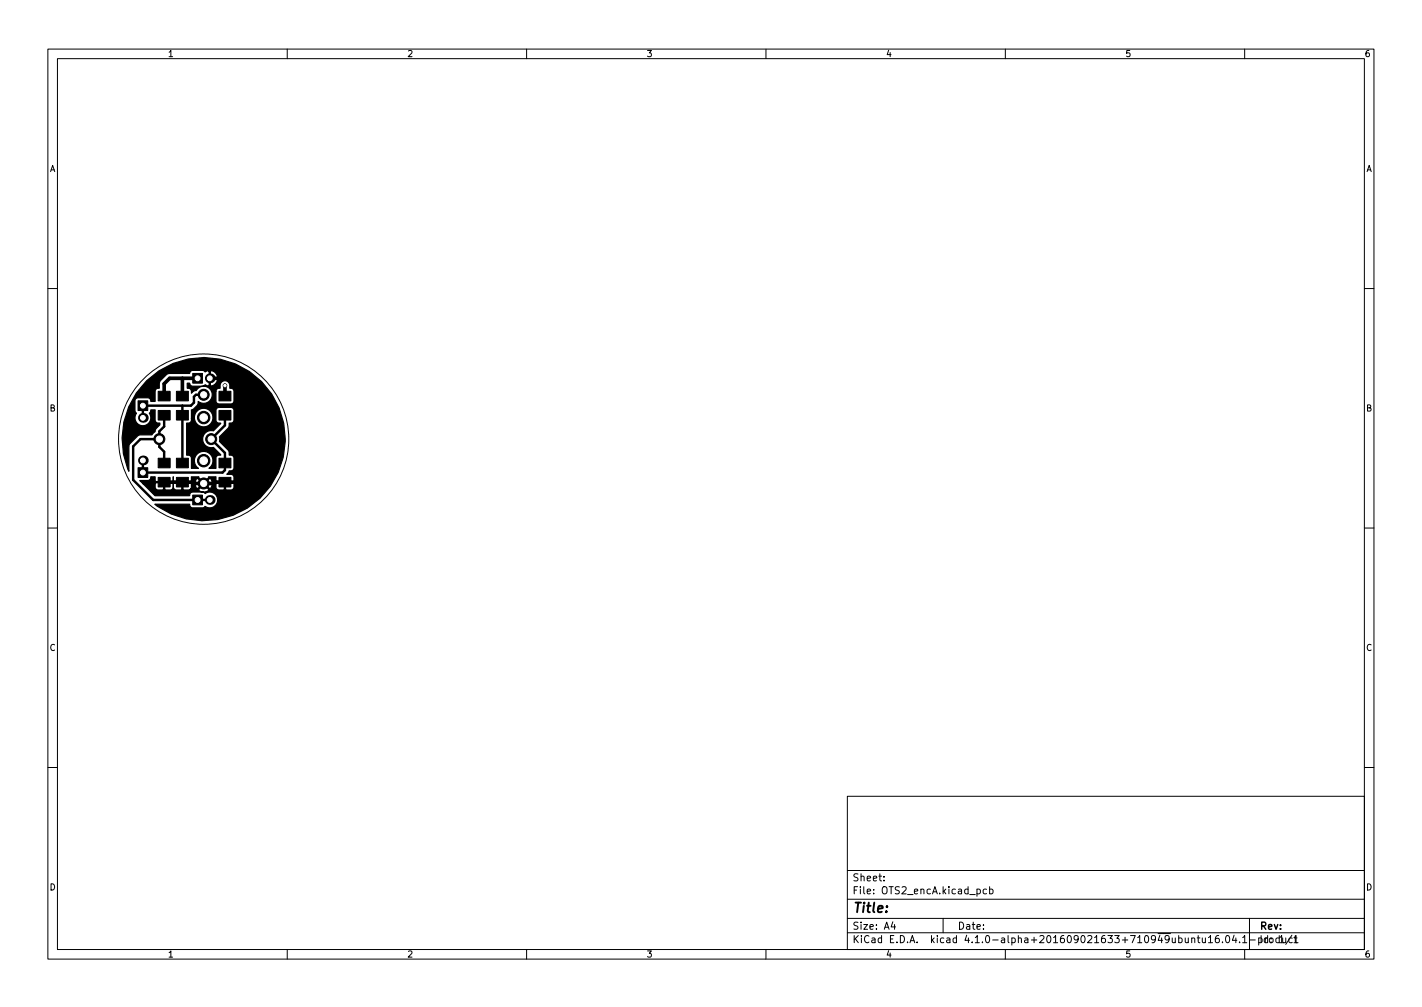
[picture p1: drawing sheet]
<svg xmlns="http://www.w3.org/2000/svg" width="297mm" height="210mm" viewBox="0 0 297 210" stroke-linecap="round" stroke-linejoin="round" font-family="sans-serif">
<defs><g id="words">
<text font-size="2.8" x="178" y="190.6">Title:</text>
<g font-size="2.1">
<text x="178" y="184">Sheet:</text>
<text x="178" y="186.7">File: OTS2_encA.kicad_pcb</text>
<text x="178" y="196.9">KiCad E.D.A. kicad 4.1.0-alpha+201609021633+710949ubuntu16.04.1-product</text>
<text x="178" y="194.1">Size: A4</text>
<text x="200" y="194.1">Date:</text>
<text x="263" y="194.1">Rev:</text>
<text x="263" y="196.9">Id: 1/1</text>
</g>
<g font-size="1.8">
<text x="35" y="11.9">1</text>
<text x="85" y="11.9">2</text>
<text x="135" y="11.9">3</text>
<text x="185" y="11.9">4</text>
<text x="235" y="11.9">5</text>
<text x="285" y="11.9">6</text>
<text x="10.3" y="35.9">A</text>
<text x="285.3" y="35.9">A</text>
<text x="10.3" y="85.9">B</text>
<text x="285.3" y="85.9">B</text>
<text x="10.3" y="135.9">C</text>
<text x="285.3" y="135.9">C</text>
<text x="10.3" y="185.9">D</text>
<text x="285.3" y="185.9">D</text>
<text x="35" y="199.9">1</text>
<text x="85" y="199.9">2</text>
<text x="135" y="199.9">3</text>
<text x="185" y="199.9">4</text>
<text x="235" y="199.9">5</text>
<text x="285" y="199.9">6</text>
</g>
</g></defs>
<g fill="none" stroke="#000" stroke-width=".21">
<path d="M10 10.2h277v190.1h-277zM12 12.2h273v186.1h-273zM60 10.2v2M110 10.2v2M160 10.2v2M210 10.2v2M260 10.2v2M10 60.2h2M285 60.2h2M10 110.2h2M285 110.2h2M10 160.2h2"/>
<path d="M177 166.3h108v32h-108zM285 160.2h2M60 198.3v2M110 198.3v2M160 198.3v2M177 194.8h108M177 191.8h108M177 187.8h108M177 181.8h108M184.6 183.8v.1M184.6 183v.1M186.5 192.5l-.4 1h1"/>
<path d="M186.9 193v1M197 191.8v3M204.1 185.7l.4-.1 .3 .3-.2 .7h-.5M206.1 185.7l-.5-.1-.2 .3 .1 .7h.6M206.7 185.7l.4-.1 .3 .3-.1 .7h-.6M206.7 185.1v1.5M210 198.3v2M252.4 195.8l.5-.5v1.5M252.4 196.8h.9M254.6 195.3l-.5 .1a1.01 1.01 0 0 0 0 1.4l.5-.1 .1-.5-.3-.3-.4 .1-.1 .2M255.4 196.7v.1M256.2 195.4l.2-.1a.8 .8 0 0 1 .5 .8 .8 .8 0 0 1-.5 .7 1 1 0 0 1-.2-1.4z"/>
<path d="M257.8 195.3l-.4 1h1M258.1 195.8v1M258.9 196.7v.1M259.6 195.8l.4-.5v1.5M259.6 196.8h.8M260 198.3v2M261 191.8v6.5M261.1 196.3h1.1M269.9 195.3l-1.3 1.9M269.9 195.9l-.4-.1-.3 .3 .2 .7h.5M270.3 195.8l.4-.5v1.5M270.3 196.8h.8"/>
<path d="M270.4 195.8h.5M270.6 195.3v1.3l.3 .2"/>
<circle cx="42.5" cy="91.7" r="17.8"/>
</g>
<g fill="#000" stroke="#000" stroke-width=".21">
<path d="M28.8 83.7h2.1v2h-2.1zM28.8 97.7h2.1v2h-2.1zM33 81.7h2.5v2h-2.5zM33 85.7h2.5v2h-2.5zM33 95.7h2.5v2h-2.5zM33 99.7h2.5v2h-2.5zM36.9 81.7h2.4v2h-2.4zM36.9 85.7h2.4v2h-2.4zM36.9 95.7h2.4v2h-2.4zM36.9 99.7h2.4v2h-2.4zM40.3 78h2v2h-2zM45.7 81.7h2.5v2h-2.5z"/>
<path d="M45.7 85.7h2.5v2h-2.5zM45.7 95.7h2.5v2h-2.5zM45.7 99.7h2.5v2h-2.5zM40.3 103.4h2v2h-2z"/>
<circle cx="29.8" cy="96.1" r=".38"/>
<circle cx="33.3" cy="91.7" r="1.15"/>
<circle cx="42.5" cy="82.4" r="1.15"/>
<circle cx="42.5" cy="87.2" r="1.3"/>
<circle cx="42.5" cy="96.2" r="1.3"/>
<circle cx="44.1" cy="91.7" r="1.15"/>
<circle cx="47" cy="80.5" r=".38"/>
<circle cx="42.5" cy="100.9" r="1.15"/>
</g>
<g fill="#000">
<circle cx="43.8" cy="79" r="1.02"/>
<circle cx="29.8" cy="96.1" r="1.02"/>
<circle cx="29.8" cy="87.2" r="1.02"/>
<circle cx="43.8" cy="104.4" r="1.02"/>
</g>
<path d="M38.1 79v3.7M41.3 79h-5.9l-1.1 1.1v2.6M43.8 79h5.1l1.3 1.3v19.6l-.8 .8h-4.3l-.3 .2h-4.4l-.3-.2h-5.8M47 80.5v2.2" fill="none" stroke="#000" stroke-width=".76"/>
<path d="M33.3 91.7h-4l-1.5 1.5v7l4.2 4.2h11.8M34.3 86.7v2.4l-1 1v3.2l1 1v2.4M38.1 84.7v12M42.5 82.4h-1.6l-.4 .4v1.3l-.6 .6h-10.1v2.5M47 86.7v2.1l-2.9 2.9 2.9 2.9v3.6l-.5 .5h-16.7v-2.6" fill="none" stroke="#000" stroke-width=".51"/>
<path d="M30.6 79.5a17 17 0 0 1 23.5-.4 17 17 0 0 1 1.6 23.4 17 17 0 0 1-23.4 2.8h7.3v.1a.64 .64 0 0 0 .7 .6h2.1l.5-.2a1.65 1.65 0 0 0 2.6-1.4 1.65 1.65 0 0 0-2.7-1.3l-.4-.4h-2.3a.66 .66 0 0 0-.5 .8h-7.2l-2.6-2.5h2.6l.1 1 .5 .3h1l.2-.2v-1.3h.2v1.3l.2 .2 1.2-.1 .4-.3v-.9v.7l.2 .5 .4 .1h1l.2-.2v-1.3h.2v1.3l.2 .2 3.1-.1a1.3 1.3 0 0 0 2.1 0l-1.1-1.1-1 1.1h-1.8l.3-.3v-.9h.8a.95 .95 0 0 0 .5 1l1.1-1.1h.3l1.1 1.1 .3-.1 .2-.9h.8v.7l.2 .5 .4 .1h1l.2-.2v-1.3h.2v1.3l.2 .2h1.1l.5-.4v-.9l-.2-.2-4.4 .1a.95 .95 0 0 0-.5-1l-1.1 1h-.3l-1.1-1-.3 .1-.1 .3-.1 .7h-.8l-.2-.2h-3.4l-.2 .2-.2-.2h-3.4l-.2 .2h-2.6l-.6-.7h1.8a.66 .66 0 0 0 .5-.7h.9v.8l.2 .1h3.4l.2-.1v-.8v.8l.2 .1h3.4l.2-.1v-.8h1.5v.1l1 1.1 1.1-1.1-.1-.1h1.6v.8l.2 .1h3.4l.2-.1-.2-1.1-.4-.3h-.9l.5-.7a.76 .76 0 0 0 1-.5v-2.1a.73 .73 0 0 0-1-.7l-.2-.9-1.9-1.9v-1l1.9-1.9 .2-1a.74 .74 0 0 0 1-.6v-2l-.2-.4-.5-.2h-2.5a.64 .64 0 0 0-.6 .6v2.1a.75 .75 0 0 0 1 .5l-1.5 1.7a1.79 1.79 0 0 0-2.3 1.7 1.79 1.79 0 0 0 2.3 1.7l1.5 1.6a.74 .74 0 0 0-1 .7v2.1h-1.5l.1-.1a1.94 1.94 0 0 0 .3-2.9 1.94 1.94 0 0 0-2.9 .1 1.94 1.94 0 0 0 .4 2.9h-1.5v-2.3a.75 .75 0 0 0-1-.5v-6.7h.3a.72 .72 0 0 0 .7-.9h.6l.1 .3a1.94 1.94 0 0 0 3.2 .9 1.94 1.94 0 0 0-.6-3.2 1.94 1.94 0 0 0-2.7 2h-.6v-1.8l.4-.2 .8-.8 .2-.8 .3 .2a1.79 1.79 0 0 0 2.1-.2 1.79 1.79 0 0 0 .4-2.1h.9v2a.64 .64 0 0 0 .6 .6h2.5l.5-.1 .2-.5v-2a.68 .68 0 0 0-.9-.6v-.6a1.02 1.02 0 0 0-1.1-1 1.02 1.02 0 0 0-.9 1.1v.5h-.3a.64 .64 0 0 0-.6 .6h-.9l-.1-.1a1.86 1.86 0 0 0-3.2-.1l-.5 .2-.4 .4v-.4a.68 .68 0 0 0-.9-.6v-1.1h.5a.64 .64 0 0 0 .7 .6h2.1a.62 .62 0 0 1 1 0l.3-.1v-1.4h.2v1.4a1.16 1.16 0 0 0 1.4-1.4h-1.6v-1.6h.2v1.4h1.4l.1-.3a1.35 1.35 0 0 0-1.7-1.1l-.3-.1-.6 .3-.4-.4h-2.1l-.5 .2-.2 .5h-4.5l-1.7 1.6-.1 .3v1.2h-.3a.64 .64 0 0 0-.6 .6v2.1h-.9v-.1a.64 .64 0 0 0-.6-.7l-2.2 .1-.4 .2-.1 2.4 .3 .6a1.65 1.65 0 0 0 .2 2.2 1.65 1.65 0 0 0 2.2 0 1.65 1.65 0 0 0 .3-2.2l.3-.3v-.4h.9v2.1a.73 .73 0 0 0 1 .6v.4l-.8 .9-.2 .5-.7 .7-2.7 .1-1.9 1.8-.2 .5v5.2l-.2-.4a17 17 0 0 1 3.9-18.5z" fill="#000" stroke="#000" stroke-width=".25"/>
<g fill="#fff" stroke="#fff" stroke-width=".21">
<circle cx="29.8" cy="96.1" r=".25"/>
<circle cx="47" cy="80.5" r=".25"/>
<circle cx="44.1" cy="91.7" r=".65"/>
<circle cx="42.5" cy="87.2" r=".8"/>
<circle cx="42.5" cy="82.4" r=".65"/>
<circle cx="42.5" cy="96.2" r=".8"/>
<circle cx="42.5" cy="100.9" r=".65"/>
<circle cx="33.3" cy="91.7" r=".65"/>
<circle cx="29.8" cy="98.7" r=".51"/>
<circle cx="29.8" cy="96.1" r=".51"/>
<circle cx="29.8" cy="84.7" r=".51"/>
<circle cx="29.8" cy="87.2" r=".51"/>
<circle cx="41.3" cy="79" r=".51"/>
<circle cx="43.8" cy="79" r=".51"/>
<circle cx="41.3" cy="104.4" r=".51"/>
<circle cx="43.8" cy="104.4" r=".51"/>
</g>
<use href="#words"/>
</svg>
